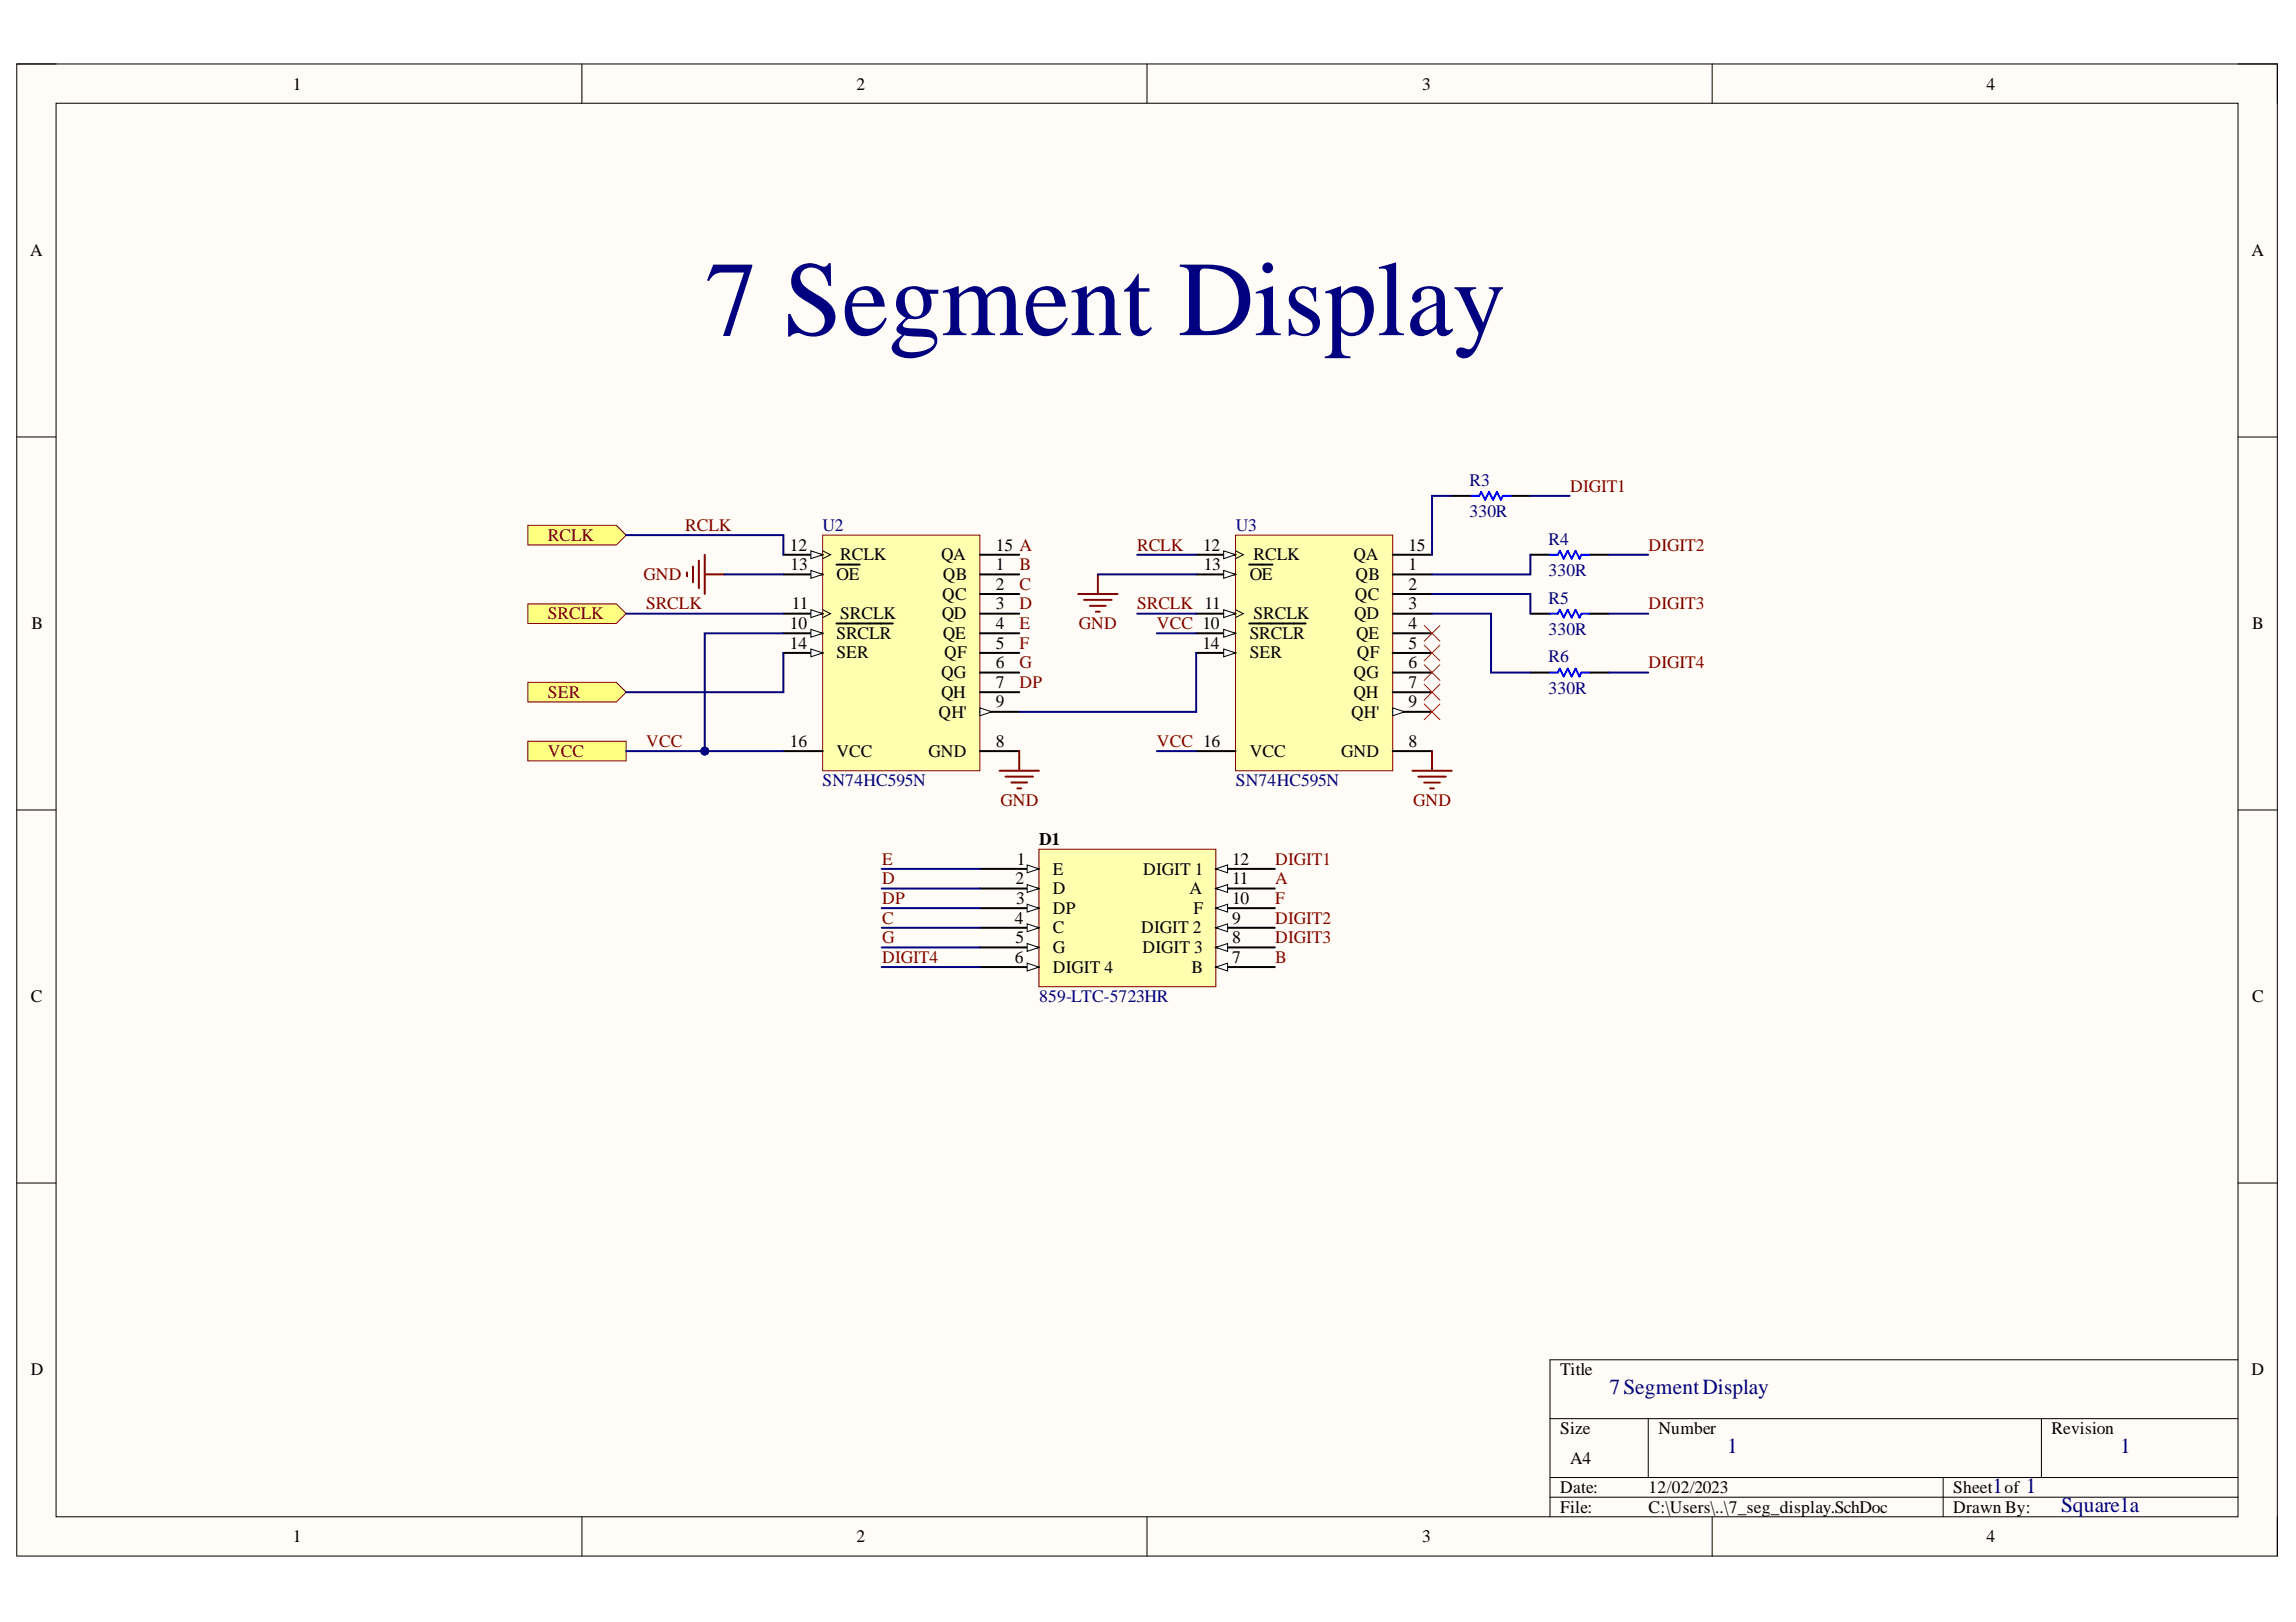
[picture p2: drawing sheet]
<svg xmlns="http://www.w3.org/2000/svg" width="297mm" height="210mm" viewBox="0 0 297 210" stroke-linecap="round" stroke-linejoin="round" font-family="sans-serif">
<defs><g id="words">
<text font-size="13.8" fill="#000080" x="91.2" y="43.4">7 Segment Display</text>
<g font-size="2.8" fill="#000080">
<text x="208.2" y="180.4">7SegmentDisplay</text>
<text x="223.4" y="188.1">1</text>
<text x="274.3" y="188.1">1</text>
<text x="257.8" y="193.2">1</text>
<text x="262.1" y="193.2">1</text>
<text x="266.7" y="195.7">Square1a</text>
</g>
<g font-size="2.3">
<text x="37.9" y="11.6">1</text>
<text x="110.8" y="11.6">2</text>
<text x="184" y="11.6">3</text>
<text x="257" y="11.6">4</text>
<text x="3.9" y="33.1">A</text>
<text x="291.3" y="33.1">A</text>
<text x="102.2" y="71.3">12</text>
<text x="128.8" y="71.3">15 A</text>
<text x="155.7" y="71.3">12</text>
<text x="182.2" y="71.3">15</text>
<text x="102.3" y="73.8">13</text>
<text x="108.2" y="75.1">OE</text>
<text x="108.7" y="72.5">RCLK</text>
<text x="121.7" y="72.5">QA</text>
<text x="121.9" y="77.6">QC</text>
<text x="122" y="75.1">QB</text>
<text x="128.8" y="73.8">1</text>
<text x="128.8" y="76.3">2</text>
<text x="155.8" y="73.8">13</text>
<text x="161.7" y="75.1">OE</text>
<text x="162.2" y="72.5">RCLK</text>
<text x="175.1" y="72.5">QA</text>
<text x="175.3" y="77.6">QC</text>
<text x="175.4" y="75.1">QB</text>
<text x="182.2" y="73.8">1</text>
<text x="182.2" y="76.3">2</text>
<text x="4.1" y="81.4">B</text>
<text x="102.2" y="81.4">10</text>
<text x="102.2" y="83.9">14</text>
<text x="102.5" y="78.9">11</text>
<text x="108.2" y="82.7">SRCLR</text>
<text x="108.7" y="80.1">SRCLK</text>
<text x="121.8" y="80.1">QD</text>
<text x="122" y="82.7">QE</text>
<text x="128.8" y="78.9">3</text>
<text x="128.8" y="81.4">4</text>
<text x="128.8" y="83.9">5</text>
<text x="155.6" y="83.9">14</text>
<text x="161.7" y="82.7">SRCLR</text>
<text x="162.2" y="80.1">SRCLK</text>
<text x="175.2" y="80.1">QD</text>
<text x="175.5" y="82.7">QE</text>
<text x="182.2" y="78.9">3</text>
<text x="182.2" y="81.4">4</text>
<text x="182.2" y="83.9">5</text>
<text x="291.4" y="81.4">B</text>
<text x="108.2" y="85.2">SER</text>
<text x="121.7" y="87.7">QG</text>
<text x="122.2" y="85.2">QF</text>
<text x="128.8" y="86.5">6</text>
<text x="128.8" y="89">7</text>
<text x="161.7" y="85.2">SER</text>
<text x="175.1" y="87.7">QG</text>
<text x="175.5" y="85.2">QF</text>
<text x="182.2" y="86.5">6</text>
<text x="182.2" y="89">7</text>
<text x="121.4" y="92.9">QH'</text>
<text x="121.7" y="90.3">QH</text>
<text x="128.8" y="91.5">9</text>
<text x="174.8" y="92.9">QH'</text>
<text x="175.1" y="90.3">QH</text>
<text x="182.2" y="91.5">9</text>
<text x="102.2" y="96.7">16</text>
<text x="108.2" y="98">VCC</text>
<text x="120.1" y="98">GND</text>
<text x="128.8" y="96.7">8</text>
<text x="161.7" y="98">VCC</text>
<text x="173.5" y="98">GND</text>
<text x="182.2" y="96.7">8</text>
<text x="131.6" y="111.9">1</text>
<text x="134.4" y="109.4">D1</text>
<text x="136.2" y="113.2">E</text>
<text x="147.9" y="113.2">DIGIT 1</text>
<text x="159.4" y="111.9">12</text>
<text x="131.3" y="119.5">4</text>
<text x="131.4" y="114.5">2</text>
<text x="131.5" y="117">3</text>
<text x="136.2" y="115.7">D</text>
<text x="136.2" y="118.3">DP</text>
<text x="153.9" y="115.7">A</text>
<text x="154.4" y="118.3">F</text>
<text x="159.4" y="119.5">9</text>
<text x="159.4" y="117">10</text>
<text x="159.4" y="114.5">11</text>
<text x="131.3" y="124.6">6</text>
<text x="131.4" y="122.1">5</text>
<text x="136.2" y="120.8">C</text>
<text x="136.2" y="123.3">G</text>
<text x="136.2" y="125.9">DIGIT 4</text>
<text x="147.6" y="120.8">DIGIT 2</text>
<text x="147.8" y="123.3">DIGIT 3</text>
<text x="154.1" y="125.9">B</text>
<text x="159.4" y="124.6">7</text>
<text x="159.4" y="122.1">8</text>
<text x="4" y="129.7">C</text>
<text x="291.4" y="129.7">C</text>
<text x="4" y="177.9">D</text>
<text x="201.9" y="177.9">Title</text>
<text x="291.3" y="177.9">D</text>
<text x="201.9" y="185.6">Size</text>
<text x="214.5" y="185.6">Number</text>
<text x="265.4" y="185.6">Revision</text>
<text x="203.1" y="189.4">A4</text>
<text x="201.9" y="193.2">Date:</text>
<text x="201.9" y="195.8">File:</text>
<text x="213.3" y="193.2">12/02/2023</text>
<text x="213.3" y="195.8">C:\Users\..\7_seg_display.SchDoc</text>
<text x="252.7" y="193.2">Sheet of</text>
<text x="252.7" y="195.8">Drawn By:</text>
<text x="37.9" y="199.6">1</text>
<text x="110.8" y="199.6">2</text>
<text x="184" y="199.6">3</text>
<text x="257" y="199.6">4</text>
</g>
<g font-size="2.3" fill="#000080">
<text x="190.1" y="62.9">R3</text>
<text x="106.4" y="68.7">U2</text>
<text x="159.9" y="68.7">U3</text>
<text x="190.1" y="67">330R</text>
<text x="200.3" y="70.5">R4</text>
<text x="200.3" y="74.6">330R</text>
<text x="200.3" y="78.1">R5</text>
<text x="200.3" y="82.2">330R</text>
<text x="200.3" y="85.7">R6</text>
<text x="200.3" y="89.8">330R</text>
<text x="106.4" y="101.8">SN74HC595N</text>
<text x="159.9" y="101.8">SN74HC595N</text>
<text x="134.4" y="129.7">859-LTC-5723HR</text>
</g>
<g font-size="2.3" fill="#800000">
<text x="203.1" y="63.7">DIGIT1</text>
<text x="70.9" y="70">RCLK</text>
<text x="88.7" y="68.7">RCLK</text>
<text x="147.1" y="71.3">RCLK</text>
<text x="213.3" y="71.3">DIGIT2</text>
<text x="83.2" y="75.1">GND</text>
<text x="131.9" y="73.8">B</text>
<text x="131.9" y="76.3">C</text>
<text x="70.9" y="80.1">SRCLK</text>
<text x="83.6" y="78.9">SRCLK</text>
<text x="131.9" y="78.9">D</text>
<text x="131.9" y="81.4">E</text>
<text x="131.9" y="83.9">F</text>
<text x="139.6" y="81.4">GND</text>
<text x="147.1" y="78.9">SRCLK 11</text>
<text x="149.7" y="81.4">VCC 10</text>
<text x="213.3" y="78.9">DIGIT3</text>
<text x="131.9" y="86.5">G</text>
<text x="131.9" y="89">DP</text>
<text x="213.3" y="86.5">DIGIT4</text>
<text x="70.9" y="90.3">SER</text>
<text x="70.9" y="98">VCC</text>
<text x="83.6" y="96.7">VCC</text>
<text x="149.7" y="96.7">VCC 16</text>
<text x="129.4" y="104.3">GND</text>
<text x="182.8" y="104.3">GND</text>
<text x="114.1" y="111.9">E</text>
<text x="165" y="111.9">DIGIT1</text>
<text x="114.1" y="114.5">D</text>
<text x="114.1" y="117">DP</text>
<text x="114.1" y="119.5">C</text>
<text x="165" y="114.5">A</text>
<text x="165" y="117">F</text>
<text x="165" y="119.5">DIGIT2</text>
<text x="114.1" y="122.1">G</text>
<text x="114.1" y="124.6">DIGIT4</text>
<text x="165" y="122.1">DIGIT3</text>
<text x="165" y="124.6">B</text>
</g>
</g></defs>
<path d="M2.2 8.3h292.4v193.1h-292.4z" fill-rule="evenodd" fill="#fffcf8"/>
<path d="M2.2 8.3h292.4v193.1h-292.4z" fill="none" stroke="#000" stroke-width=".13"/>
<path d="M7.3 13.4h282.2v182.9h-282.2z" fill-rule="evenodd" fill="#fffcf8"/>
<g fill="none" stroke="#000" stroke-width=".13">
<path d="M2.2 8.3h5.1M7.3 13.4h282.2v182.9h-282.2zM75.3 8.3v5.1M148.4 8.3v5.1M221.5 8.3v5.1M289.5 8.3h5.1v5.1M2.2 56.5h5.1M289.5 56.6h5.1M2.2 104.8h5.1M289.5 104.8h5.1M2.2 153.1h5.1M289.5 153.1h5.1"/>
<path d="M289.5 176h-89v20.3M75.3 196.3v5.1M148.4 196.3v5.1M200.5 183.6h89M200.5 191.2h89M200.5 193.8h89M213.2 183.6v7.6M221.5 196.3v5.1M251.4 191.2v5.1M264.1 183.6v7.6M294.6 196.3v5.1"/>
</g>
<path d="M106.4 69.2h20.4v30.5h-20.4z" fill-rule="evenodd" fill="#ffffb0"/>
<path d="M106.4 69.2h20.4v30.5h-20.4z" fill="none" stroke="#800000" stroke-width=".13"/>
<path d="M126.8 74.3h5.1M101.3 82h5.1" fill="none" stroke="#000" stroke-width=".26"/>
<path d="M104.9 81.4l1.5 .6-1.5 .5z" fill="#f8fcff"/>
<path d="M104.9 81.4l1.5 .6-1.5 .5z" fill="none" stroke="#000" stroke-width=".13"/>
<path d="M101.3 79.4h5.1M108.2 80.7h7.3" fill="none" stroke="#000" stroke-width=".26"/>
<path d="M104.9 78.9l1.5 .5-1.5 .5z" fill="#f8fcff"/>
<path d="M104.9 78.9l1.5 .5-1.5 .5zM106.4 78.9l1 .5-1 .5" fill="none" stroke="#000" stroke-width=".13"/>
<path d="M101.3 71.8h5.1" fill="none" stroke="#000" stroke-width=".26"/>
<path d="M104.9 71.3l1.5 .5-1.5 .5z" fill="#f8fcff"/>
<path d="M104.9 71.3l1.5 .5-1.5 .5zM106.4 71.3l1 .5-1 .5" fill="none" stroke="#000" stroke-width=".13"/>
<path d="M101.3 74.3h5.1" fill="none" stroke="#000" stroke-width=".26"/>
<path d="M104.9 73.8l1.5 .5-1.5 .5z" fill="#f8fcff"/>
<path d="M104.9 73.8l1.5 .5-1.5 .5z" fill="none" stroke="#000" stroke-width=".13"/>
<path d="M108.2 73.1h3M101.3 84.5h5.1" fill="none" stroke="#000" stroke-width=".26"/>
<path d="M104.9 84l1.5 .5-1.5 .5z" fill="#f8fcff"/>
<path d="M104.9 84l1.5 .5-1.5 .5z" fill="none" stroke="#000" stroke-width=".13"/>
<path d="M126.8 71.8h5.1M126.8 76.9h5.1M126.8 79.4h5.1M101.3 97.2h5.1M126.8 97.2h5.1M126.8 82h5.1M126.8 84.5h5.1M126.8 87h5.1M126.8 89.6h5.1M126.8 92.1h5.1" fill="none" stroke="#000" stroke-width=".26"/>
<path d="M126.8 91.6l1.5 .5-1.5 .5z" fill="#f8fcff"/>
<path d="M126.8 91.6l1.5 .5-1.5 .5z" fill="none" stroke="#000" stroke-width=".13"/>
<path d="M159.8 69.3h20.4v30.4h-20.4z" fill-rule="evenodd" fill="#ffffb0"/>
<path d="M159.8 69.3h20.4v30.4h-20.4z" fill="none" stroke="#800000" stroke-width=".13"/>
<path d="M180.2 74.3h5.1M154.8 82h5" fill="none" stroke="#000" stroke-width=".26"/>
<path d="M158.3 81.4l1.5 .6-1.5 .5z" fill="#f8fcff"/>
<path d="M158.3 81.4l1.5 .6-1.5 .5z" fill="none" stroke="#000" stroke-width=".13"/>
<path d="M154.8 79.4h5M161.6 80.7h7.3" fill="none" stroke="#000" stroke-width=".26"/>
<path d="M158.3 78.9l1.5 .5-1.5 .5z" fill="#f8fcff"/>
<path d="M158.3 78.9l1.5 .5-1.5 .5zM159.8 78.9l1.1 .5-1.1 .5" fill="none" stroke="#000" stroke-width=".13"/>
<path d="M154.8 71.8h5" fill="none" stroke="#000" stroke-width=".26"/>
<path d="M158.3 71.3l1.5 .5-1.5 .5z" fill="#f8fcff"/>
<path d="M158.3 71.3l1.5 .5-1.5 .5zM159.8 71.3l1.1 .5-1.1 .5" fill="none" stroke="#000" stroke-width=".13"/>
<path d="M154.8 74.3h5" fill="none" stroke="#000" stroke-width=".26"/>
<path d="M158.3 73.8l1.5 .5-1.5 .5z" fill="#f8fcff"/>
<path d="M158.3 73.8l1.5 .5-1.5 .5z" fill="none" stroke="#000" stroke-width=".13"/>
<path d="M161.6 73.1h3M154.8 84.5h5" fill="none" stroke="#000" stroke-width=".26"/>
<path d="M158.3 84l1.5 .5-1.5 .5z" fill="#f8fcff"/>
<path d="M158.3 84l1.5 .5-1.5 .5z" fill="none" stroke="#000" stroke-width=".13"/>
<path d="M180.2 71.8h5.1M180.2 76.9h5.1M180.2 79.4h5.1M154.8 97.2h5M180.2 97.2h5.1M180.2 82h5.1M180.2 84.5h5.1M180.2 87h5.1M180.2 89.6h5.1M180.2 92.1h5.1" fill="none" stroke="#000" stroke-width=".26"/>
<path d="M180.2 91.6l1.5 .5-1.5 .5z" fill="#f8fcff"/>
<path d="M180.2 91.6l1.5 .5-1.5 .5z" fill="none" stroke="#000" stroke-width=".13"/>
<path d="M68.3 68h11.4l1.3 1.2-1.3 1.3h-11.4z" fill-rule="evenodd" fill="#ffff80"/>
<path d="M68.3 68h11.4l1.3 1.2-1.3 1.3h-11.4z" fill="none" stroke="#800000" stroke-width=".13"/>
<path d="M68.3 78.1h11.4l1.3 1.3-1.3 1.3h-11.4z" fill-rule="evenodd" fill="#ffff80"/>
<path d="M68.3 78.1h11.4l1.3 1.3-1.3 1.3h-11.4z" fill="none" stroke="#800000" stroke-width=".13"/>
<path d="M68.3 88.3h11.4l1.3 1.3-1.3 1.2h-11.4z" fill-rule="evenodd" fill="#ffff80"/>
<path d="M68.3 88.3h11.4l1.3 1.3-1.3 1.2h-11.4z" fill="none" stroke="#800000" stroke-width=".13"/>
<path d="M134.4 109.9h22.9v17.8h-22.9z" fill-rule="evenodd" fill="#ffffb0"/>
<path d="M134.4 109.9h22.9v17.8h-22.9z" fill="none" stroke="#800000" stroke-width=".13"/>
<path d="M126.8 112.4h7.6" fill="none" stroke="#000" stroke-width=".26"/>
<path d="M132.9 111.9l1.5 .5-1.5 .5z" fill="#f8fcff"/>
<path d="M132.9 111.9l1.5 .5-1.5 .5z" fill="none" stroke="#000" stroke-width=".13"/>
<path d="M126.8 115h7.6" fill="none" stroke="#000" stroke-width=".26"/>
<path d="M132.9 114.5l1.5 .5-1.5 .5z" fill="#f8fcff"/>
<path d="M132.9 114.5l1.5 .5-1.5 .5z" fill="none" stroke="#000" stroke-width=".13"/>
<path d="M126.8 117.5h7.6" fill="none" stroke="#000" stroke-width=".26"/>
<path d="M132.9 117l1.5 .5-1.5 .5z" fill="#f8fcff"/>
<path d="M132.9 117l1.5 .5-1.5 .5z" fill="none" stroke="#000" stroke-width=".13"/>
<path d="M126.8 120.1h7.6" fill="none" stroke="#000" stroke-width=".26"/>
<path d="M132.9 119.6l1.5 .5-1.5 .5z" fill="#f8fcff"/>
<path d="M132.9 119.6l1.5 .5-1.5 .5z" fill="none" stroke="#000" stroke-width=".13"/>
<path d="M126.8 122.6h7.6" fill="none" stroke="#000" stroke-width=".26"/>
<path d="M132.9 122.1l1.5 .5-1.5 .5z" fill="#f8fcff"/>
<path d="M132.9 122.1l1.5 .5-1.5 .5z" fill="none" stroke="#000" stroke-width=".13"/>
<path d="M126.8 125.1h7.6" fill="none" stroke="#000" stroke-width=".26"/>
<path d="M132.9 124.6l1.5 .5-1.5 .6z" fill="#f8fcff"/>
<path d="M132.9 124.6l1.5 .5-1.5 .6z" fill="none" stroke="#000" stroke-width=".13"/>
<path d="M157.3 125.1h7.6" fill="none" stroke="#000" stroke-width=".26"/>
<path d="M157.3 125.1l1.5-.5v1.1z" fill="#f8fcff"/>
<path d="M157.3 125.1l1.5-.5v1.1z" fill="none" stroke="#000" stroke-width=".13"/>
<path d="M157.3 122.6h7.6" fill="none" stroke="#000" stroke-width=".26"/>
<path d="M157.3 122.6l1.5-.5v1z" fill="#f8fcff"/>
<path d="M157.3 122.6l1.5-.5v1z" fill="none" stroke="#000" stroke-width=".13"/>
<path d="M157.3 120.1h7.6" fill="none" stroke="#000" stroke-width=".26"/>
<path d="M157.3 120.1l1.5-.5v1z" fill="#f8fcff"/>
<path d="M157.3 120.1l1.5-.5v1z" fill="none" stroke="#000" stroke-width=".13"/>
<path d="M157.3 117.5h7.6" fill="none" stroke="#000" stroke-width=".26"/>
<path d="M157.3 117.5l1.5-.5v1z" fill="#f8fcff"/>
<path d="M157.3 117.5l1.5-.5v1z" fill="none" stroke="#000" stroke-width=".13"/>
<path d="M157.3 115h7.6" fill="none" stroke="#000" stroke-width=".26"/>
<path d="M157.3 115l1.5-.5v1z" fill="#f8fcff"/>
<path d="M157.3 115l1.5-.5v1z" fill="none" stroke="#000" stroke-width=".13"/>
<path d="M157.3 112.4h7.6" fill="none" stroke="#000" stroke-width=".26"/>
<path d="M157.3 112.4l1.5-.5v1z" fill="#f8fcff"/>
<path d="M157.3 112.4l1.5-.5v1z" fill="none" stroke="#000" stroke-width=".13"/>
<path d="M68.3 95.9h12.7v2.6h-12.7z" fill-rule="evenodd" fill="#ffff80"/>
<path d="M68.3 95.9h12.7v2.6h-12.7z" fill="none" stroke="#800000" stroke-width=".13"/>
<g fill="none" stroke="#800000" stroke-width=".26">
<path d="M88.9 74.1v.5M89.7 73.3v2.1M90.4 72.6v3.5M91.2 71.8v5.1M91.2 74.3h2.5M139.5 76.9h5.1M140.3 77.6h3.5M141 78.4h2.1M141.8 79.2h.5M142 74.3v2.6M129.3 99.7h5.1M131.9 97.2v2.5"/>
<path d="M182.7 99.7h5.1M185.3 97.2v2.5M130.1 100.5h3.5M130.8 101.3h2.1M131.6 102h.5M183.5 100.5h3.6M184.3 101.3h2M185 102h.5"/>
</g>
<path d="M184.3 80.9l2 2.1M184.3 83.5l2 2M184.3 86l2 2.1M184.3 88.6l2 2M184.3 91.1l2 2M186.3 80.9l-2 2.1M186.3 83.5l-2 2M186.3 86l-2 2.1M186.3 88.6l-2 2M186.3 91.1l-2 2" fill="none" stroke="#f00" stroke-width=".13"/>
<path d="M187.8 64.2h2.6M195.4 64.2h2.6M198 71.8h2.5M198 79.4h2.5M205.6 71.8h2.6M205.6 79.4h2.6M198 87h2.5M205.6 87h2.6" fill="none" stroke="#000" stroke-width=".26"/>
<path d="M190.4 64.2h1l.2-.5 .5 1 .5-1 .6 1 .5-1 .5 1 .2-.5h1M200.5 71.8h1l.3-.5 .5 1 .5-1 .5 1 .5-1 .5 1 .3-.5h1M200.5 79.4h1l.3-.5 .5 1 .5-1 .5 1 .5-1 .5 1 .3-.5h1M200.5 87h1l.3-.5 .5 1 .5-1 .5 1 .5-1 .5 1 .3-.5h1" fill="none" stroke="#00f" stroke-width=".26"/>
<path d="M81 69.2h20.3v2.6M81 97.2h20.3M101.3 84.5v5.1h-20.3" fill="none" stroke="#000080" stroke-width=".26"/>
<circle cx="91.2" cy="97.2" r=".51" fill="#000080"/>
<circle cx="91.2" cy="97.2" r=".51" fill="none" stroke="#000080" stroke-width=".13"/>
<path d="M101.3 82h-10.1v15.2" fill="none" stroke="#000080" stroke-width=".26"/>
<circle cx="91.2" cy="97.2" r=".51" fill="#000080"/>
<circle cx="91.2" cy="97.2" r=".51" fill="none" stroke="#000080" stroke-width=".13"/>
<g fill="none" stroke="#000080" stroke-width=".26">
<path d="M81 79.4h20.3M93.7 74.3h7.6M142 74.3h12.8M147.1 79.4h7.7M147.1 71.8h7.7M185.3 76.9h12.7v2.5M185.3 79.4h7.6v7.6h5.1M187.8 64.2h-2.5v7.6M198 71.8v2.5h-12.7M198 64.2h5.1M208.2 71.8h5M208.2 79.4h5"/>
<path d="M149.7 97.2h5.1M149.7 82h5.1M154.8 84.5v7.6h-22.9M208.2 87h5M114.1 112.4h12.7M114.1 115h12.7M114.1 117.5h12.7M114.1 120.1h12.7M114.1 122.6h12.7M114.1 125.1h12.7"/>
</g>
<use href="#words"/>
</svg>
